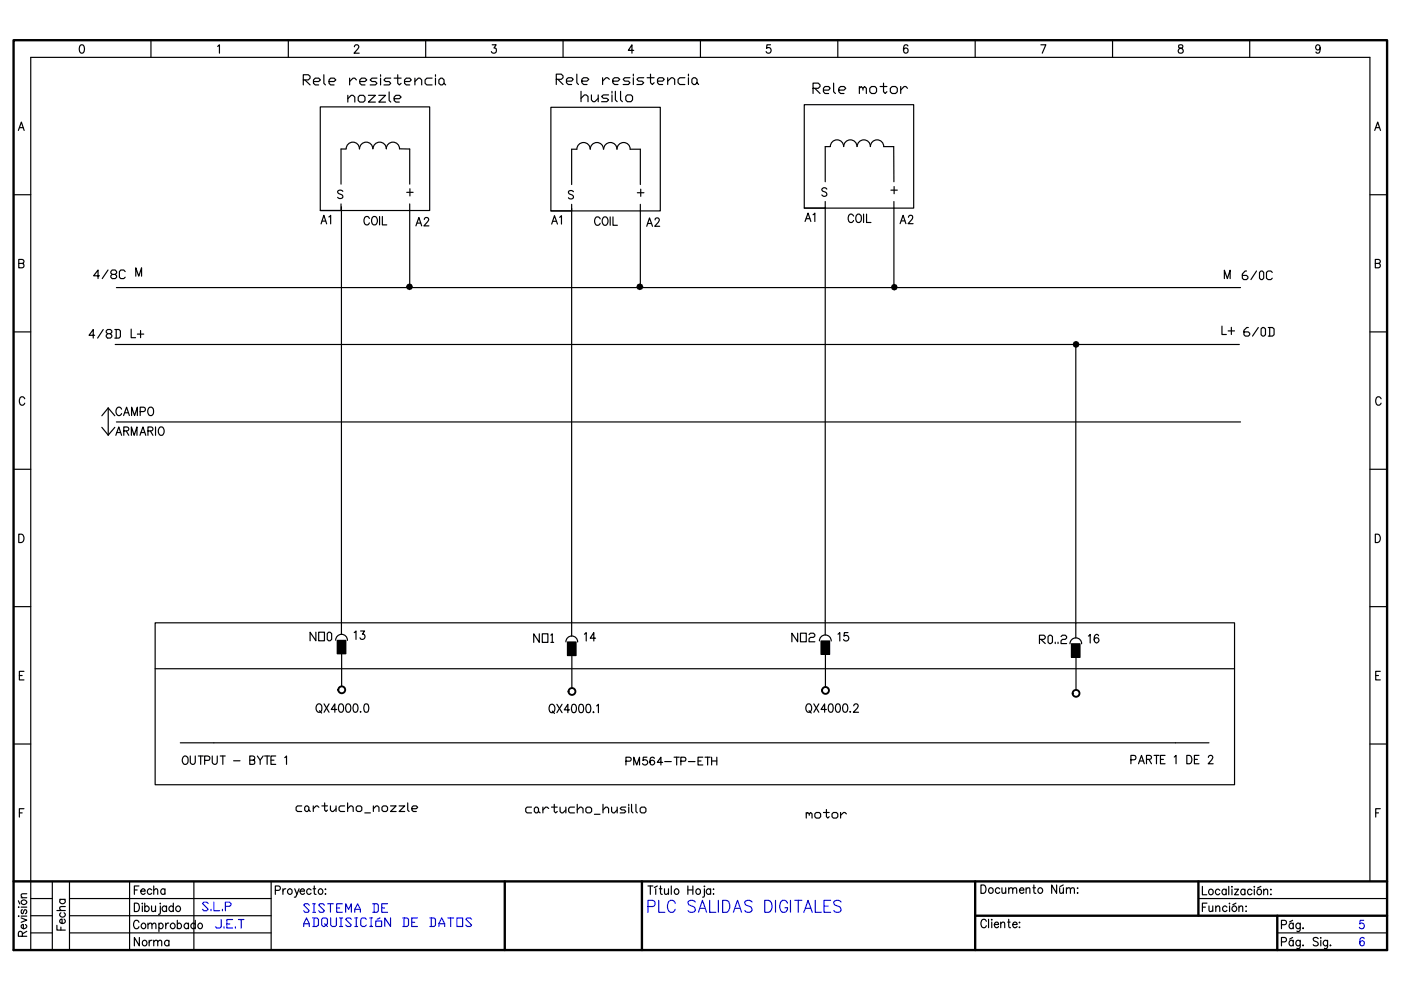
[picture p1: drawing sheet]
<svg xmlns="http://www.w3.org/2000/svg" width="297mm" height="210mm" viewBox="0 0 297 210" stroke-linecap="round" stroke-linejoin="round" font-family="sans-serif">
<!-- layer: Caddy_1 -->
<g fill="none" stroke="#00f" stroke-width=".25">
<path d="M137.4 192.2h.9a.66 .66 0 0 0 .6-.6 .66 .66 0 0 0-.6-.7h-.9v2.5M139.7 190.9v2.5h1.3M143.2 191.5a.85 .85 0 0 0-1-.6 .85 .85 0 0 0-.7 1l.2 1.2 .5 .3a.84 .84 0 0 0 1-.6M147.4 191.2a.84 .84 0 0 0-.8-.3 .84 .84 0 0 0-.7 .6l.2 .4 .9 .3a.63 .63 0 0 1 .4 .7 .63 .63 0 0 1-.5 .5l-.8-.1-.2-.2M148.1 193.4l.8-2.5 .9 2.5M148.4 192.6h1.1M150.5 190.9v2.5h1.3M152.3 190.9v2.5M153.2 190.9h.8a1.41 1.41 0 0 1 .8 1.3 1.41 1.41 0 0 1-.8 1.2h-.8zM155.5 193.4l.9-2.5 .8 2.5M155.8 192.6h1.1M159.4 191.2a.84 .84 0 0 0-.8-.3 .84 .84 0 0 0-.7 .6l.2 .4 .9 .3a.63 .63 0 0 1 .4 .7 .63 .63 0 0 1-.5 .5l-.8-.1-.2-.2"/>
<path d="M162.1 190.9a1.35 1.35 0 0 1 1.6 .8 1.35 1.35 0 0 1-.5 1.6l-1.1 .1zM164.4 190.9v2.5M167 191.5a.85 .85 0 0 0-1-.6 .85 .85 0 0 0-.7 1l.1 .9a.78 .78 0 0 0 1 .6 .78 .78 0 0 0 .6-.9h-.6M167.6 190.9v2.5M168.5 190.9h1.5M169.2 190.9v2.5M170.4 193.4l.9-2.5 .9 2.5M170.8 192.6h1.1M172.8 190.9v2.5h1.4M174.7 192.1h.9M176.1 190.9h-1.4v2.5h1.4M178.3 191.2a.84 .84 0 0 0-.8-.3 .84 .84 0 0 0-.7 .6l.2 .4 .9 .3a.63 .63 0 0 1 .4 .7 .63 .63 0 0 1-.5 .5l-.8-.1-.2-.2"/>
<path d="M289.1 195.1h-.7l-.1 .8a.58 .58 0 0 1 .8 0 .58 .58 0 0 1-.1 .9 .58 .58 0 0 1-.8-.2M289.2 199a.44 .44 0 0 0-.7-.1 1.04 1.04 0 0 0 .3 1.6 .52 .52 0 0 0 .5-.5 .52 .52 0 0 0-.5-.5 .52 .52 0 0 0-.5 .5"/>
</g>
<g fill="none" stroke="#000" stroke-width=".25">
<path d="M17.1 9.6l.3-.1a1.07 1.07 0 0 1 0 1.8h-.1a1.17 1.17 0 0 1-.2-1.7zM32 8.5v3.7M46.1 9.8l.4-.3v1.8M61.1 8.5v3.7M75.1 9.9l.3-.4 .6 .2a.55 .55 0 0 1-.2 .7l-.7 .9h1.1M90.3 8.5v3.7M104.4 9.5h.8l-.5 .7a.56 .56 0 0 1 .5 .9 .56 .56 0 0 1-1-.2M119.4 8.5v3.7M134.4 10.7h-1.2l.8-1.2v1.8M148.5 8.5v3.7M163.4 9.5h-.8l-.1 .8a.57 .57 0 0 1 .9 0 .57 .57 0 0 1-.1 .8 .57 .57 0 0 1-.9-.2M177.6 8.5v3.7"/>
<path d="M192.5 9.8a.47 .47 0 0 0-.7-.2l-.2 .2a1.07 1.07 0 0 0 .4 1.5 .52 .52 0 0 0 .6-.5 .52 .52 0 0 0-.5-.6 .52 .52 0 0 0-.5 .5M206.8 8.5v3.7M220.7 9.5h1l-.7 1.8M235.9 8.5v3.7M249.9 9.6v.5l.2 .1a.57 .57 0 0 1 .8 .5 .57 .57 0 0 1-.7 .6 .52 .52 0 0 1-.4-.6 .52 .52 0 0 1 .4-.4l.5-.2 .1-.3a.57 .57 0 0 0-.9-.2zM265 8.5v3.7M279.9 10.1a.49 .49 0 0 1-.7 .4 .49 .49 0 0 1-.2-.8 .49 .49 0 0 1 .8 .1l.1 .3a.86 .86 0 0 1-.6 1.2l-.3-.3M3.9 27.7l.6-1.8 .6 1.8M4.1 27.1h.8M189.6 39.6v1.5M291.5 27.7l.6-1.8 .6 1.8M291.7 27.1h.8"/>
<path d="M2.9 41.3h3.6M4 55h.7l.3 .2 .1 .3-.4 .4a.47 .47 0 0 1 .4 .4 .47 .47 0 0 1-.4 .5h-.7zM4 55.9h.7M28.8 58.6v-1.8l.6 1.8 .6-1.8v1.8M68.1 47.5l.6-1.9 .6 1.9M68.3 46.9h.7M69.7 46l.4-.4v1.9M72.7 40.6a.6 .6 0 0 0-.6-.3 .6 .6 0 0 0-.5 .4l.3 .4 .6 .2 .2 .5a.7 .7 0 0 1-1.1 0M78.3 46.3a.59 .59 0 0 0-.7-.4 .59 .59 0 0 0-.4 .7v.4a.59 .59 0 0 0 .4 .7 .59 .59 0 0 0 .7-.4M78.9 46.2l.2-.2a.83 .83 0 0 1 .9 .4 .83 .83 0 0 1-.2 1l-.3 .3a.95 .95 0 0 1-.6-1.5zM80.5 45.9v1.8M81.1 45.9v1.8h.9"/>
<path d="M86.2 40.8h1.4M86.9 40v1.5M88.2 47.9l.6-1.8 .6 1.8M88.4 47.3h.8M90 46.5l.3-.4 .5 .2a.55 .55 0 0 1-.2 .7l-.7 .9h1M117 47.5l.6-1.8 .6 1.8M117.2 46.9h.7M118.7 46.1l.3-.4v1.8M121.6 40.7a.58 .58 0 0 0-.6-.3 .58 .58 0 0 0-.5 .4l.1 .3 .9 .4 .1 .4a.65 .65 0 0 1-1.1 0M127.3 46.4a.61 .61 0 0 0-.8-.4 .61 .61 0 0 0-.4 .7v.4a.61 .61 0 0 0 .4 .7 .61 .61 0 0 0 .8-.5M128 46.1a.83 .83 0 0 1 .9 .4 .83 .83 0 0 1-.2 1l-.1 .2a.83 .83 0 0 1-.9-.4 .83 .83 0 0 1 .1-1.1zM129.4 46v1.8"/>
<path d="M130 46v1.8h.9M135.1 40.9h1.4M135.8 40.1v1.5M137.1 48l.6-1.8 .6 1.8M137.3 47.4h.8M138.9 46.6l.1-.3a.51 .51 0 0 1 .7 .1 .51 .51 0 0 1-.1 .7l-.8 .9h1.1M170.7 47l.6-1.8 .6 1.8M170.9 46.4h.8M172.4 45.5l.4-.3v1.8M175.3 40.1a.56 .56 0 0 0-.6-.3 .56 .56 0 0 0-.5 .5l.2 .2 .8 .4 .1 .4a.6 .6 0 0 1-1.1 0M181 45.8a.59 .59 0 0 0-.7-.4 .59 .59 0 0 0-.5 .7v.4a.59 .59 0 0 0 .5 .7 .59 .59 0 0 0 .7-.4M181.6 45.6a.68 .68 0 0 1 .9 0 .68 .68 0 0 1 .1 .9 .6 .6 0 0 1-.6 .7 .6 .6 0 0 1-.6-.7z"/>
<path d="M183.1 45.4v1.8M183.7 45.4v1.8h1M188.9 40.3h1.3M190.8 47.4l.7-1.8 .6 1.8M191.1 46.8h.8M192.6 46.1l.3-.5 .5 .1 .1 .3-.2 .6-.8 .8h1.1M259.6 59.1v-1.8l.6 1.8 .6-1.8v1.8M290.4 41.3h3.7M291.6 55h.7l.3 .2 .1 .3-.4 .4a.47 .47 0 0 1 .4 .4 .47 .47 0 0 1-.4 .5h-.7zM291.6 55.9h.7M2.9 70.4h3.6M27.8 69.8v1.8h.9"/>
<path d="M29.1 70.8h1.4M29.8 70.1v1.5M259.1 69.1v1.8h.9M260.4 70.2h1.3M261.1 69.4v1.5M290.4 70.4h3.7M2.9 99.5h3.6M5.2 84.6a.57 .57 0 0 0-.8-.4 1.14 1.14 0 0 0 .1 1.7 .61 .61 0 0 0 .7-.4M24.6 92.3l.6-1.8 .6 1.8M24.8 91.7h.7M25.8 86.8a.57 .57 0 0 0-.9-.4 .94 .94 0 0 0-.3 1 .94 .94 0 0 0 .8 .7l.4-.4M26.2 88.1l.6-1.8 .6 1.8"/>
<path d="M26.2 91.4l.9-.1 .2-.3-.1-.3-.3-.2h-.7v1.8M26.5 87.5h.7M26.8 91.4l.5 .9M27.9 92.3v-1.8l.5 1.8 .6-1.8v1.8M27.9 88.1v-1.8l.6 1.8 .6-1.8v1.8M29.7 92.3l.6-1.8 .6 1.8M29.7 87.3h.7a.47 .47 0 0 0 .4-.5 .47 .47 0 0 0-.4-.5h-.7v1.8M29.9 91.7h.7M31.4 91.4l.9-.1 .1-.3-.1-.3-.3-.2h-.6v1.8M31.6 86.4l.2-.1a.93 .93 0 0 1 .8 .7 .93 .93 0 0 1-.3 1 .83 .83 0 0 1-1-.4 .83 .83 0 0 1 .2-1zM31.9 91.4l.5 .9M33 90.5v1.8"/>
<path d="M33.9 90.6a.83 .83 0 0 1 .9 .4 .83 .83 0 0 1-.2 1l-.1 .2a.83 .83 0 0 1-1-.4 .83 .83 0 0 1 .2-1zM290.4 99.5h3.7M292.8 84.6a.57 .57 0 0 0-.8-.4 1.14 1.14 0 0 0 .1 1.7 .61 .61 0 0 0 .7-.4M4 113.3a.91 .91 0 0 1 1.1 .8 .91 .91 0 0 1-1.1 .9zM291.6 113.3a.91 .91 0 0 1 1.1 .8 .91 .91 0 0 1-1.1 .9zM2.9 128.6h3.6M75.1 134.1l.4-.3v1.8M76.5 133.8h.8l-.5 .7a.55 .55 0 0 1 .5 .8 .55 .55 0 0 1-1-.1M123.9 134.5l.4-.4v1.8M126.3 135.3h-1.2l.8-1.2v1.8M177.7 134.5l.4-.4v1.8M179.8 134.1h-.8l-.1 .8a.59 .59 0 0 1 .9 0 .59 .59 0 0 1-.1 .9 .59 .59 0 0 1-.8-.2"/>
<path d="M230.8 134.8l.3-.3v1.8M232.9 134.8l-.3-.3a.99 .99 0 0 0-.6 .9 .99 .99 0 0 0 .5 .9 .54 .54 0 0 0 .6-.5 .54 .54 0 0 0-.5-.5 .54 .54 0 0 0-.6 .4M290.4 128.6h3.7M2.9 157.7h3.6M4.1 143.2h.6M5.1 142.3h-1v1.9h1M67.4 149.3l.1-.1a.93 .93 0 0 1 .8 .7 .93 .93 0 0 1-.4 1 .83 .83 0 0 1-.9-.4 .83 .83 0 0 1 .2-1zM67.7 150.7l.5 .5M68.7 149.2l1.1 1.8M69.8 149.2l-1.1 1.8M71.4 150.4h-1.2l.8-1.2v1.8M72 149.3l.4-.1a1.07 1.07 0 0 1 0 1.8h-.2a1.17 1.17 0 0 1-.2-1.7z"/>
<path d="M73.5 149.3l.4-.1a1.07 1.07 0 0 1 0 1.8h-.2a1.17 1.17 0 0 1-.2-1.7zM75.1 149.3l.3-.1a1.07 1.07 0 0 1 0 1.8h-.1a1.28 1.28 0 0 1-.2-1.7zM76.4 150.9h.1zM77.3 149.3a.5 .5 0 0 1 .8 .3l.1 .4a.77 .77 0 0 1-.6 1 1.28 1.28 0 0 1-.3-1.7zM116.5 149.6l.2-.2a.83 .83 0 0 1 1 .4 .83 .83 0 0 1-.2 1l-.3 .3a.95 .95 0 0 1-.7-1.5zM117.1 150.8l.5 .5M118.1 149.3l1.1 1.8M119.2 149.3l-1.1 1.8M120.8 150.5h-1.2l.8-1.2v1.8M121.4 149.4l.4-.1a1.07 1.07 0 0 1 0 1.8h-.2a1.28 1.28 0 0 1-.2-1.7zM122.9 149.4a.5 .5 0 0 1 .8 .3v.4a.77 .77 0 0 1-.6 1 1.28 1.28 0 0 1-.2-1.7zM124.4 149.4a.48 .48 0 0 1 .8 .3l.1 .4a.78 .78 0 0 1-.6 1 1 1 0 0 1-.4-1.4z"/>
<path d="M125.8 150.9v.2zM126.5 149.7l.4-.4v1.8M171.2 149.3a.83 .83 0 0 1 .9 .4 .83 .83 0 0 1-.2 1.1l-.1 .1a.83 .83 0 0 1-1-.4 .83 .83 0 0 1 .2-1zM171.5 150.7l.5 .5M172.6 149.2l1 1.8M173.6 149.2l-1 1.8M175.2 150.4h-1.1l.7-1.2v1.8M175.9 149.3l.3-.1a1.13 1.13 0 0 1 0 1.8h-.1a1.17 1.17 0 0 1-.2-1.7zM177.4 149.3l.4-.1a1.13 1.13 0 0 1 0 1.8h-.2a1.17 1.17 0 0 1-.2-1.7zM178.9 149.3l.4-.1a1.07 1.07 0 0 1 0 1.8h-.2a1.17 1.17 0 0 1-.2-1.7zM180.2 150.9h.1zM181 149.7l.2-.4a.51 .51 0 0 1 .7 .2 .51 .51 0 0 1-.2 .7l-.8 .8h1.1"/>
<path d="M290.4 157.7h3.7M291.7 143.2h.6M292.7 142.3h-1v1.9h1M4.1 172.4h.6M5.1 171.5h-1v1.7M38.9 160.4a.7 .7 0 0 1 .9 .2 .7 .7 0 0 1 .1 .8 .62 .62 0 0 1-.6 .7 .62 .62 0 0 1-.6-.7v-.7zM40.3 160.3l.1 1.5a.52 .52 0 0 0 .6 .3 .52 .52 0 0 0 .4-.5v-1.3M42 160.3h1.1M42.5 160.3v1.8M43.4 161.2h.7a.45 .45 0 0 0 .4-.3 .45 .45 0 0 0-.2-.5l-.9-.1v1.8M45 160.3l.1 1.5a.52 .52 0 0 0 .5 .3 .52 .52 0 0 0 .5-.5v-1.3M46.7 160.3h1.1"/>
<path d="M47.2 160.3v1.8M49.5 161.3h1.4M53 160.3h.6l.3 .2v.5l-.3 .2h.3l.1 .3-.1 .5-.9 .1zM53 161.2h.6M54.6 160.3l.6 .9v.9M55.8 160.3l-.6 .9M56.1 160.3h1M56.6 160.3v1.8M57.4 161.2h.7M58.5 160.3h-1.1v1.8h1.1M60.4 160.6l.3-.3v1.8M239.8 161.1h.7a.47 .47 0 0 0 .4-.5 .47 .47 0 0 0-.4-.4h-.7v1.7"/>
<path d="M241.4 161.9l.6-1.7 .6 1.7M241.6 161.3h.8M243.1 161l.9-.1 .1-.2v-.4l-.3-.1h-.7v1.7M243.6 161l.5 .9M244.7 160.2h1M245.2 160.2v1.7M246 161h.7M247 160.2h-1v1.7h1M249 160.5l.3-.3v1.7M251.6 160.2a.91 .91 0 0 1 1.1 .9 .91 .91 0 0 1-1.1 .8zM253.2 161h.7M254.2 160.2h-1v1.7h1"/>
<path d="M256.2 160.6l.2-.4a.51 .51 0 0 1 .7 .2 .51 .51 0 0 1-.2 .7l-.7 .8h1M291.7 172.4h.6M292.7 171.5h-1v1.7M2.9 186.9h3.6M3.9 194.2h.1zM3.9 192.3h.1zM3.9 191l.3 .7M4.5 194.6l1.2 .5-1.2 .5M4.5 192.3h1.2M4.5 194.2h1.2M4.5 190.3h1.2M4.6 191a.59 .59 0 0 1 .9-.2 .59 .59 0 0 1 0 1 .59 .59 0 0 1-.9-.2z"/>
<path d="M4.7 198.5v-.9l-.3-.1h-.4l-.1 1h1.8M4.7 192.9a.47 .47 0 0 0-.2 .4 .47 .47 0 0 0 .2 .4l.2-.1 .3-.7h.3a.49 .49 0 0 1-.1 .8M5.4 196a.54 .54 0 0 1 0 .9 .54 .54 0 0 1-.8-.2v-.6l.4-.1v.9M5.7 189.5l-1.1 .1-.1 .4 .3 .3M5.7 197.5l-1 .5M6.5 197.8h4.6M6.5 190.5h4.6M6.5 194.2h4.6M11.1 186.9v14.5M12.1 196.2v1h1.7M12.1 193.1h1.7M12.7 190.7h1.1"/>
<path d="M12.9 193.5a.53 .53 0 0 0 0 .8 .53 .53 0 0 0 .7 0 .53 .53 0 0 0 0-.8M12.9 190.7a.53 .53 0 0 0 0 .8 .53 .53 0 0 0 .7 0 .53 .53 0 0 0 0-.8M12.9 196.6v.6M13.6 194.9a.53 .53 0 0 1 .1 .7 .53 .53 0 0 1-.8 .1 .53 .53 0 0 1-.1-.7l.4-.1v.9M13.8 192.2l-1.1 .1v.4l.3 .4M14.7 197.8h42.8M14.7 190.5h42.8M14.7 186.9v14.5M14.7 194.2h42.8M27.5 186.9v14.5M28.5 191.5a.9 .9 0 0 1 1.1 .9 .9 .9 0 0 1-1.1 .9zM28.5 188.7h.6"/>
<path d="M29.5 195.6a.59 .59 0 0 0-.8-.5 .59 .59 0 0 0-.4 .7v.4a.59 .59 0 0 0 .5 .7 .59 .59 0 0 0 .7-.4M29.5 187.8h-1v1.8M29.5 198.8v1.7l-1-1.7v1.7M29.8 188.9h1a.47 .47 0 0 0-.5-.5 .47 .47 0 0 0-.5 .5l.1 .5a.47 .47 0 0 0 .5 .2 .47 .47 0 0 0 .4-.2M30 196a.51 .51 0 0 1 .8-.1 .51 .51 0 0 1 0 .8 .51 .51 0 0 1-.8 0zM30.1 191.6h.1zM30.2 192.1v1.2M30.2 199.6a.53 .53 0 0 1 .8 0 .53 .53 0 0 1 0 .7 .53 .53 0 0 1-.8 0zM30.7 192.3a.53 .53 0 0 1 .8 0 .53 .53 0 0 1 0 .8 .53 .53 0 0 1-.8-.1M30.7 191.5v1.8M31.4 196.1l.3-.4 .5 .1v1.1M31.4 195.7v1.2"/>
<path d="M31.6 199.4v1.1M32.1 192.1v.9a.38 .38 0 0 0 .7 .2l.2-.2M32.2 188.7a.53 .53 0 0 0-.8-.1 .53 .53 0 0 0 0 .8 .53 .53 0 0 0 .8 0M32.2 199.4a.5 .5 0 0 0-.6 .5M32.2 196.1l.4-.4h.3l.2 .4v.8M32.6 199.7l.4-.3h.4v1.1M32.6 188.8l.4-.4h.2l.2 .4v.8M32.6 187.8v1.8M32.6 199.4v1.1M33 192.1v1.2M33.4 199.7l.4-.3h.4l.1 1.1M33.7 196a.56 .56 0 0 1 .9 .2 .56 .56 0 0 1-.6 .7l-.3-.2"/>
<path d="M33.7 195.7v1.8M33.9 191.6h.1zM34 192.1v1.5l-.1 .2-.3 .1M35 188.7a.56 .56 0 0 0-1 .2 .56 .56 0 0 0 .7 .7l.3-.2M35 188.4v1.2M35.1 195.7v1.2M35.3 192.3a.53 .53 0 0 0-.8 0 .53 .53 0 0 0 0 .8 .53 .53 0 0 0 .8-.1M35.3 192.1v1.2M35.8 195.7a.58 .58 0 0 0-.7 .5M35.8 199.6a.53 .53 0 0 0-.8 0 .53 .53 0 0 0 0 .7 .53 .53 0 0 0 .8 0M35.8 199.4v1.1M36.7 192.3a.53 .53 0 0 0-.7 0 .53 .53 0 0 0 0 .8 .53 .53 0 0 0 .7-.1"/>
<path d="M36.7 191.5v1.8M37.6 196a.56 .56 0 0 1 .9 .2 .56 .56 0 0 1-.6 .7l-.3-.2M37.6 195.1v1.8M40 196a.53 .53 0 0 0-.8-.1 .53 .53 0 0 0 0 .8 .53 .53 0 0 0 .8 0M40 195.7v1.2M41.1 186.9v14.5M41.4 196a.53 .53 0 0 0-.8-.1 .53 .53 0 0 0 0 .8 .53 .53 0 0 0 .8 0M41.4 195.1v1.8M42 196a.51 .51 0 0 1 .8-.1 .51 .51 0 0 1 0 .8 .51 .51 0 0 1-.8 0zM57.5 186.9v14.5M58.4 188.8h.7a.47 .47 0 0 0 .4-.5 .47 .47 0 0 0-.4-.5h-.7v1.8M60 188.4v1.2"/>
<path d="M60.6 188.4l-.4 .2-.2 .3M61 188.7a.51 .51 0 0 1 .8 0 .51 .51 0 0 1 0 .7 .51 .51 0 0 1-.8 0zM62.5 188.4l.4 1.2M63.4 188.4l-.7 1.7-.3 .1M63.6 188.9h1a.47 .47 0 0 0-.5-.5 .47 .47 0 0 0-.5 .5l.1 .5a.47 .47 0 0 0 .4 .2 .47 .47 0 0 0 .5-.2M66 188.7a.53 .53 0 0 0-.8-.1 .53 .53 0 0 0 0 .8 .53 .53 0 0 0 .8 0M66.4 188.4h.5M66.6 187.8l.1 1.7 .3 .1M67.6 188.7a.51 .51 0 0 1 .7 0 .51 .51 0 0 1 0 .7 .51 .51 0 0 1-.7 0zM68.9 189.5h.2zM69 188.4v.2zM137.4 187.8h1"/>
<path d="M137.9 187.8v1.8M139 188.4v1.2M139.4 187.8l-.7 .4M139.8 188.4h.5M140 187.8v1.5l.1 .2 .3 .1M140.9 188.4l.1 1.1 .3 .1 .4-.3M141.7 188.4v1.2M142.3 187.8v1.8M143 188.7a.51 .51 0 0 1 .8 0 .51 .51 0 0 1 0 .7 .51 .51 0 0 1-.8 0zM145.8 188.7h1.1M145.8 187.8v1.8M146.9 187.8v1.8"/>
<path d="M147.6 188.7a.51 .51 0 0 1 .8 0 .51 .51 0 0 1 0 .7 .51 .51 0 0 1-.8 0zM149.3 187.9h.1zM149.4 188.4v1.5l-.1 .2-.3 .1M150.7 188.7a.53 .53 0 0 0-.8-.1 .53 .53 0 0 0 0 .8 .53 .53 0 0 0 .8 0M150.7 188.4v1.2M151.2 189.5h.1zM151.3 188.4v.2zM208 187.6a.91 .91 0 0 1 1.1 .9 .91 .91 0 0 1-1.1 .9zM209.1 195.3a.59 .59 0 0 0-.7-.4 .59 .59 0 0 0-.4 .7v.4a.59 .59 0 0 0 .4 .7 .59 .59 0 0 0 .7-.4M209.6 194.9v1.8M209.8 188.3a.55 .55 0 0 1 .8 .5 .55 .55 0 0 1-.8 .5l-.2-.4zM210.2 195h.2z"/>
<path d="M210.3 195.5v1.2M210.8 196h.9l-.1-.3a.51 .51 0 0 0-.7 .1 .51 .51 0 0 0 .1 .7 .51 .51 0 0 0 .7-.1M212 188.5a.53 .53 0 0 0-.8-.1 .53 .53 0 0 0 0 .8 .53 .53 0 0 0 .8 0M212.2 195.8l.4-.3 .3 .1 .1 1.1M212.2 195.5v1.2M212.4 188.2l.1 1.1 .4 .1 .3-.3M213.2 188.2v1.2M213.7 195.5h.5M213.9 188.6l.3-.4 .4 .1 .1 1.1M213.9 194.9v1.5l.1 .2 .2 .1M213.9 188.2v1.2M214.7 188.6l.4-.4 .4 .1 .1 1.1"/>
<path d="M214.7 196h.9a.47 .47 0 0 0-.4-.5 .47 .47 0 0 0-.5 .5v.2a.49 .49 0 0 0 .4 .5 .49 .49 0 0 0 .5-.3M216.1 196.6h.1zM216.1 195.6h.1zM216.2 188.7h.9a.47 .47 0 0 0-.5-.5 .47 .47 0 0 0-.4 .5v.2a.49 .49 0 0 0 .3 .5 .49 .49 0 0 0 .6-.2M217.6 188.6l.3-.4 .4 .1 .1 1.1M217.6 188.2v1.2M219 188.2h.5M219.2 187.6v1.5l.1 .2 .3 .1M220.1 188.5a.53 .53 0 0 1 .8-.1 .53 .53 0 0 1 0 .8 .53 .53 0 0 1-.8 0zM224 187.6v1.8l-1-1.8v1.8M224.7 188.2v1.1l.4 .1 .4-.3M225.4 187.6l-.7 .4"/>
<path d="M225.5 188.2v1.2M226.1 188.6l.4-.4 .4 .1v1.1M226.1 188.2v1.2M226.9 188.6l.4-.4 .4 .1 .1 1.1M228.4 189.3h.2zM228.4 188.3h.2zM254.1 190.5h40M254.9 187.9v1.8h1M254.9 192.3h.7M255.9 191.5h-1v1.8M256.3 192.1l.1 1.1 .4 .1 .3-.3M256.5 188.6a.55 .55 0 0 1 .7 .5 .55 .55 0 0 1-.7 .5l-.3-.4z"/>
<path d="M257.1 192.1v1.2M257.8 192.4l.3-.3 .4 .1 .1 1.1M257.8 192.1v1.2M258.6 188.8a.53 .53 0 0 0-.8-.1 .53 .53 0 0 0 0 .8 .53 .53 0 0 0 .8 0M260 188.8a.56 .56 0 0 0-1 .2 .56 .56 0 0 0 .7 .7l.3-.2M260 188.5v1.2M260.1 192.3a.53 .53 0 0 0-.7 0 .53 .53 0 0 0 0 .8 .53 .53 0 0 0 .7-.1M260.5 187.9v1.8M260.6 191.6h.1zM260.7 192.1v1.2M261.1 188h.2zM261.2 188.5v1.2"/>
<path d="M261.7 188.5h.9l-.9 1.2h.9M262 191.5l-.6 .3M262.7 192.4l.4-.3 .3 .1 .1 1.1M262.7 192.1v1.2M263.9 188.8a.56 .56 0 0 0-.9 .2 .56 .56 0 0 0 .7 .7l.2-.2M263.9 188.5v1.2M264.1 193.2h.1zM264.2 192.1v.1zM265.4 188.8a.53 .53 0 0 0-.7-.1 .53 .53 0 0 0 0 .8 .53 .53 0 0 0 .7 0M265.9 188h.1zM265.9 188.5v1.2M266.7 188.6a.55 .55 0 0 1 .8 .5 .55 .55 0 0 1-.8 .5l-.2-.4z"/>
<path d="M267.3 187.9l-.7 .4M267.9 188.9l.4-.4 .4 .1 .1 1.1M267.9 188.5v1.2M269.4 189.6h.1zM269.4 188.6h.1zM270.8 197.8h23.3M271.7 196.1h.7a.47 .47 0 0 0 .4-.5 .47 .47 0 0 0-.4-.5h-.7v1.8M271.7 199.7h.7a.47 .47 0 0 0 .4-.5 .47 .47 0 0 0-.4-.4h-.7v1.7M274.1 195.1l-.7 .4M274.1 198.8l-.7 .3M274.2 196a.56 .56 0 0 0-.9 .2 .56 .56 0 0 0 .6 .7l.3-.2M274.2 199.6a.56 .56 0 0 0-.9 .2 .56 .56 0 0 0 .6 .7l.3-.2"/>
<path d="M274.2 195.7v1.2M274.2 199.4v1.1M275.7 196a.53 .53 0 0 0-.8-.1 .53 .53 0 0 0 0 .8 .53 .53 0 0 0 .8 0M275.7 195.7l-.1 1.6-.2 .2-.4-.1M275.7 199.6a.53 .53 0 0 0-.8 0 .53 .53 0 0 0 0 .7 .53 .53 0 0 0 .8 0M275.7 199.4l-.1 1.6-.2 .1h-.4M276.2 196.8h.2zM279.5 199a.58 .58 0 0 0-.6-.3 .58 .58 0 0 0-.5 .5l.2 .2 .7 .4a.42 .42 0 0 1 .2 .4 .42 .42 0 0 1-.4 .3h-.5l-.2-.2M280 198.9h.1zM280 199.4v1.1M281.5 199.6a.53 .53 0 0 0-.8 0 .53 .53 0 0 0 0 .7 .53 .53 0 0 0 .8 0M281.5 199.4l-.1 1.6-.2 .1h-.4"/>
<path d="M290.4 186.9v-174.7h-283.9v189.2M276.3 200.4v.1zM282.1 200.4v.1z"/>
<circle cx="36.6" cy="196.4" r=".56"/>
<circle cx="37.7" cy="192.7" r=".55"/>
<circle cx="261.7" cy="192.7" r=".56"/>
</g>
<path d="M2.9 8.5h291.2v192.9h-291.2zM2.9 186.9h291.2M107 186.9v14.5M136.1 186.9v14.5M206.8 186.9v14.5M206.8 194.2h87.3M254.1 186.9v7.3M270.8 194.2v7.2" fill="none" stroke="#000" stroke-width=".5"/>
<!-- layer: 0 -->
<g fill="none" stroke="#00f" stroke-width=".25">
<path d="M44.2 191.6l-.4-.3h-.6l-.3 .3 1.3 1.2-.4 .3h-.6l-.3-.3M44.7 192.8v.3M45.3 191.3v1.8h1.3M46.9 195v1.5l-.3 .3h-.6l-.3-.3M47.2 192.8v.3M47.5 196.5v.3M47.8 192.2h.9l.3-.3v-.3l-.3-.3h-.9v1.8M48.1 195.9h.6M49.3 195h-1.2v1.8h1.2M49.9 196.5v.3M50.5 195h1.2M51.1 195v1.8"/>
<path d="M64.4 196.4v-.6l.6-1.2 .6 1.2v.6M64.4 195.8h1.2M65.6 191.9l-.3-.3h-.6l-.3 .3 1.2 1.2-.3 .3h-.6l-.3-.3M66.3 194.6h.9l.3 .3v1.2l-.3 .3h-.9M66.3 193.4h.6M66.3 191.6h.6M66.6 191.6v1.8M66.6 194.6v1.8M68.2 194.9l.3-.3h.6l.3 .3v.9l-.6 .6h-.3l-.3-.3zM68.8 191.9l-.3-.3h-.6l-.3 .3 1.2 1.2-.3 .3h-.6l-.3-.3M68.8 195.8l.6 .6M69.5 191.6h1.2"/>
<path d="M70.1 191.6v1.8M70.1 194.6v1.5l.3 .3h.6l.3-.3v-1.5M71.4 192.5h.6M72 196.4h.6M72 194.6h.6M72.3 194.6v1.8M72.6 191.6h-1.2v1.8h1.2M73.3 193.4v-1.8l.6 1.2 .6-1.2v1.8M74.5 194.9l-.3-.3h-.6l-.3 .3 1.2 1.2-.3 .3h-.6l-.3-.3M75.2 193.4v-.6l.6-1.2 .6 1.2v.6M75.2 192.8h1.2M75.2 196.4h.6"/>
<path d="M75.2 194.6h.6M75.5 194.6v1.8M77.7 194.9l-.3-.3h-.6l-.3 .3v1.2l.3 .3h.6l.3-.3M78.4 196.4h.6M78.4 194.6h.6M78.7 194.6v1.8M79 191.6h.9l.3 .3v1.2l-.3 .3h-.9M79.3 191.6v1.8M79.7 195.3h1.2v1.1h-1.2zM80.6 194.6l-.6 .3M80.9 192.5h.6M82.2 191.6h-1.3v1.8h1.3"/>
<path d="M82.8 194.6v1.8l-1.2-1.8v1.8M85.4 194.6h.9l.3 .3v1.2l-.3 .3h-.9M85.7 194.6v1.8M87.3 195.6h.6M88.5 194.6h-1.2v1.8h1.2M91.1 194.6h.9l.3 .3v1.2l-.3 .3h-.9M91.4 194.6v1.8M93 196.4v-.6l.6-1.2 .7 1.2v.6M93 195.8h1.3M95 194.6h1.2M95.5 194.6v1.8M96.9 194.6h1.2v1.8h-1.2z"/>
<path d="M100 194.9l-.3-.3h-.6l-.3 .3 1.2 1.2-.3 .3h-.6l-.3-.3"/>
</g>
<!-- layer: Caddy_1 -->
<g fill="none" stroke="#000" stroke-width=".4">
<path d="M71.7 146.3a.73 .73 0 0 1 1.1-.7 .73 .73 0 0 1 .2 1.2 .73 .73 0 0 1-1.2-.3l-.1-.2M227.4 147a.73 .73 0 0 1 1-.7 .73 .73 0 0 1 .3 1.2 .73 .73 0 0 1-1.2-.2l-.1-.3"/>
<circle cx="121.3" cy="146.6" r=".74"/>
<circle cx="175" cy="146.4" r=".73"/>
</g>
<!-- layer: 0 -->
<g fill="none" stroke="#000" stroke-width=".25">
<path d="M64.3 16.9h1.1l.3-.3v-.4l-.3-.4h-1.1v2.2M64.6 16.9l1.1 1.1M66.5 17.3h1.1l.3-.4-.3-.3h-.8l-.3 .3v.8l.3 .3h.8M68.7 15.8v1.9l.3 .3M69.8 17.3h1l.4-.4-.4-.3h-.7l-.3 .3v.8l.3 .3h.7M74.1 16.6v1.4M75.6 16.9l-.4-.3h-.4l-.7 .7M76.3 17.3h1.1l.4-.4-.4-.3h-.7l-.4 .3v.8l.4 .3h.7M79.9 16.6h-1l-.4 .3 .4 .4h.7l.3 .4-.3 .3h-1.1M80.7 15.8v.4M80.7 16.6v1.4M82.5 19.5v1.8l.3 .3"/>
<path d="M82.8 16.6h-1.1l-.3 .3 .3 .4h.8l.3 .4-.3 .3h-1.1M83.6 16.6h1.4M84.3 15.8v1.9l.4 .3 .3-.3M85.8 17.3h1.1l.3-.4-.3-.3h-.8l-.3 .3v.8l.3 .3h.8M88 17.3l.7-.7h.3l.4 .3v1.1M88 16.6v1.4M91.6 16.6h-1.1l-.4 .3v.8l.4 .3h1.1M92.3 15.8v.4M92.3 16.6v1.4M94.1 17.7l-.3 .3h-.4l-.4-.3v-.8l.4-.3h.4l.3 .3v.8l.4 .3M117.9 16.8h1.1l.4-.3v-.4l-.4-.4h-1.1v2.2M118.3 16.8l1.1 1.1"/>
<path d="M120.1 17.2h1.1l.3-.4-.3-.3h-.7l-.4 .3v.7l.4 .4h.7M122.3 15.7v1.8l.3 .4M123.2 19.4v2.2M123.4 17.2h1.1l.3-.4-.3-.3h-.8l-.3 .3v.7l.3 .4h.8M127.8 16.5v1.4M129.2 16.8l-.4-.3h-.3l-.7 .7M129.8 19.4v.3M129.9 17.2h1.1l.4-.4-.4-.3h-.7l-.4 .3v.7l.4 .4h.7M130.5 19.4v1.8l.4 .4M131.6 19.4v1.8l.4 .4M133.6 16.5h-1.1l-.4 .3 .4 .4h.7l.4 .3-.4 .4h-1.1M134.3 15.7v.4"/>
<path d="M134.3 16.5v1.4M136.5 16.5h-1.1l-.4 .3 .4 .4h.7l.4 .3-.4 .4h-1.1M137.2 16.5h1.5M137.9 15.7v1.8l.4 .4 .4-.4M139.4 17.2h1.1l.3-.4-.3-.3h-.8l-.3 .3v.7l.3 .4h.8M141.6 17.2l.7-.7h.4l.3 .3v1.1M141.6 16.5v1.4M145.2 16.5h-1.1l-.3 .3v.7l.3 .4h1.1M146 15.7v.4M146 16.5v1.4M147.8 17.5l-.4 .4h-.4l-.3-.4v-.7l.3-.3h.4l.4 .3v.7l.3 .4M172.4 18.7h1.1l.4-.4v-.3l-.4-.4h-1.1v2.2"/>
<path d="M172.8 18.7l1.1 1.1M174.6 19.1h1.1l.3-.4-.3-.4h-.8l-.3 .4v.7l.3 .4h.8M176.7 17.6v1.8l.4 .4M177.8 19.1h1.1l.4-.4-.4-.4h-.7l-.4 .4v.7l.4 .4h.7M182.2 18.7l.4-.4 .4 .4v.4M182.2 18.3v1.5M183 18.7l.3-.4 .4 .4v1.1M184.4 18.7l.4-.4h.7l.3 .4v.7l-.3 .4h-.7l-.4-.4zM186.6 18.3h1.4M187.3 17.6v1.8l.4 .4 .3-.4M188.8 18.7l.3-.4h.8l.3 .4v.7l-.3 .4h-.8l-.3-.4zM191 18.3v1.5"/>
<path d="M192.4 18.7l-.3-.4h-.4l-.7 .8M67.9 22.7h23.2v21.9h-23.2zM73.4 31.6h-1.1v7.4M73.4 31.6a1.4 1.4 0 0 1 1.4-1.5 1.4 1.4 0 0 1 1.4 1.5M73.7 20.9l.8-.7h.3l.4 .4v1M73.7 20.2v1.4M76.2 31.5a1.4 1.4 0 0 1 1.4-1.4 1.4 1.4 0 0 1 1.4 1.5M76.3 20.2h.7l.4 .4v.7l-.4 .3h-.7l-.4-.3v-.7zM78.1 20.2h1.5l-1.5 1.4h1.5M79.1 31.5a1.4 1.4 0 0 1 1.4-1.4 1.4 1.4 0 0 1 1.4 1.4 1.41 1.41 0 0 1 1.4-1.4 1.41 1.41 0 0 1 1.4 1.5h2.2v7.4M80.3 20.2h1.4l-1.4 1.4h1.4M83.6 20.9h1.1l.3-.3-.3-.4h-.8l-.3 .4v.7l.3 .3h.8"/>
<path d="M116.8 22.7h23.2v22h-23.2zM123.2 20.8l.7-.7h.4l.4 .4v1.1M125.1 31.6a1.41 1.41 0 0 0-1.4-1.4 1.41 1.41 0 0 0-1.4 1.4h-1.1v7.5M125.1 31.6a1.4 1.4 0 0 1 1.4-1.4 1.4 1.4 0 0 1 1.4 1.4M125.4 20.1v1.1l.3 .4h.4l.7-.8M126.8 20.1v1.5M128 31.6a1.41 1.41 0 0 1 1.4-1.4 1.41 1.41 0 0 1 1.4 1.4M129 20.1h-1.1l-.3 .4 .3 .3h.8l.3 .4-.3 .4h-1.1M129.8 20.1v1.5M130.8 31.6a1.4 1.4 0 0 1 1.4-1.4 1.4 1.4 0 0 1 1.4 1.4h2.2v7.5M132.7 20.5l.3-.4h.8l.3 .4v.7l-.3 .4h-.8l-.3-.4zM170.5 22.2h23.2v21.9h-23.2z"/>
<path d="M178.9 31.1a1.4 1.4 0 0 0-1.4-1.4 1.4 1.4 0 0 0-1.5 1.4h-1v7.4M178.9 31a1.41 1.41 0 0 1 1.4-1.3 1.41 1.41 0 0 1 1.4 1.4M181.7 31a1.4 1.4 0 0 1 1.5-1.3 1.4 1.4 0 0 1 1.3 1.4M184.5 31a1.41 1.41 0 0 1 1.5-1.3 1.41 1.41 0 0 1 1.4 1.4h2.1v7.4M21.1 58.5h-1.2l.9-1.3v1.9M22.9 57.2l-1.2 1.9M23.8 58.2l-.3 .3v.3l.3 .3h.6l.3-.3v-.3l-.3-.3h-.6l-.3-.3v-.3l.3-.4h.6l.3 .4v.3l-.3 .3M26.5 57.6l-.3-.4h-.6l-.3 .4v1.2l.3 .3h.6l.3-.3M67.9 44.6h4.4zM72.3 43.2v1.4M72.4 43.8v90.7M86.9 43.2v17.7"/>
<path d="M116.8 44.7h4.4zM121.2 43.3v91.6M135.8 43.3v17.7M170.5 44.1h4.5zM175 42.7v91.9M189.5 42.7v18.2M264.3 57.5h-.3l-.6 .6v.9l.3 .3h.6l.3-.3v-.3l-.3-.3h-.9M266.4 57.5l-1.2 1.8M267 57.8l.3-.3h.3l.3 .3v1.2l-.3 .3h-.3l-.3-.3zM269.7 57.8l-.2-.3h-.6l-.4 .3v1.2l.4 .3h.6l.2-.3M20.1 71.1h-1.2l.9-1.2v1.8M21.9 69.9l-1.2 1.8"/>
<path d="M22.8 70.8l-.3 .3v.3l.3 .3h.6l.3-.3v-.3l-.3-.3h-.6l-.3-.3v-.3l.3-.3h.6l.3 .3v.3l-.3 .3M24.3 69.9h.9l.3 .3v1.2l-.3 .3h-.9M24.4 73h238.4M24.6 69.9v1.8M24.7 61h238.3M228.1 73v62.3M264.7 69.4h-.4l-.6 .6v1l.3 .3h.7l.3-.3v-.3l-.3-.3h-1M266.8 69.4l-1.2 1.9M267.4 69.7l.3-.3h.3l.3 .3v1.3l-.3 .3h-.3l-.3-.3zM268.9 69.4h.9l.3 .3v1.3l-.3 .3h-.9M269.2 69.4v1.9M21.6 90.6l1.3 1.7"/>
<path d="M22.9 86.5v5.8M22.9 86.5l-1.3 1.7M22.9 86.5l1.4 1.7M24.3 90.6l-1.4 1.7M24.7 89.5h238.3M32.9 132.1h228.8v34.3h-228.8zM67 134v1.9l-1.3-1.9v1.9M67.6 134h1.2v1.9h-1.2zM69.4 134.3l.3-.3h.3l.3 .3v1.3l-.3 .3h-.3l-.3-.3zM71.2 135.7a1.25 1.25 0 0 1 1.2-1.2 1.25 1.25 0 0 1 1.3 1.3M71.5 135.8h1.8v2.8h-1.8zM72.4 138.6v7"/>
<path d="M114.3 134.4v1.8l-1.1-1.8v1.8M115 134.4h1.2v1.8h-1.2zM116.8 134.7l.3-.3v1.8M116.8 136.2h.6M120 136.1a1.25 1.25 0 0 1 1.2-1.3 1.25 1.25 0 0 1 1.3 1.3M120.3 136.1h1.8v2.9h-1.8zM121.2 139v6.9M169.1 134.3v1.8l-1.2-1.8v1.8M169.7 134.3h1.2v1.8h-1.2zM171.5 134.5l.3-.2h.7l.3 .2v.3l-.3 .3h-.7l-.3 .3v.7h1.3M173.7 135.9a1.25 1.25 0 0 1 1.3-1.3 1.25 1.25 0 0 1 1.2 1.3M174.1 135.9h1.8v2.8h-1.8z"/>
<path d="M175 138.7v7M220.4 135.6h.9l.3-.3v-.3l-.3-.3h-.9v1.8M220.7 135.6l.9 .9M222.2 135l.3-.3h.3l.3 .3v1.2l-.3 .3h-.3l-.3-.3zM223.7 136.2v.3M224.3 136.2v.3M225 135l.3-.3h.5l.3 .3v.3l-.3 .3h-.5l-.3 .3v.6h1.1M226.9 136.5a1.23 1.23 0 0 1 1.2-1.3 1.23 1.23 0 0 1 1.2 1.3M227.2 136.5h1.8v2.9h-1.8zM228.1 139.4v6.9M32.9 141.8h228.8M38.2 157.5h218.1"/>
<path d="M64 170.9h-.9l-.3 .3v.6l.3 .3h.9M65.5 171.8l-.3 .3h-.3l-.3-.3v-.6l.3-.3h.3l.3 .3v.6l.3 .3M66.4 170.9v1.2M67.6 171.2l-.3-.3h-.3l-.6 .6M68.2 170.9h1.2M68.8 170.2v1.6l.3 .3 .3-.3M70.1 170.9v.9l.3 .3h.3l.5-.6M71.2 170.9v1.2M73.1 170.9h-.9l-.3 .3v.6l.3 .3h.9M73.7 171.5l.6-.6h.3l.3 .3v.9M73.7 170.2v1.9M75.5 171.2l.3-.3h.6l.3 .3v.6l-.3 .3h-.6l-.3-.3z"/>
<path d="M77.3 172.4h1.2M79.2 171.5l.6-.6h.3l.2 .3v.9M79.2 170.9v1.2M81 171.2l.3-.3h.6l.3 .3v.6l-.3 .3h-.6l-.3-.3zM82.8 170.9h1.2l-1.2 1.2h1.2M84.6 170.9h1.2l-1.2 1.2h1.2M86.4 170.2v1.6l.3 .3M87.3 171.5h1l.3-.3-.3-.3h-.7l-.3 .3v.6l.3 .3h.7M112.7 171.1h-.9l-.3 .3v.7l.3 .3h.9M114.2 172.1l-.3 .3h-.3l-.3-.3v-.7l.3-.3h.3l.3 .3v.7l.3 .3M115.1 171.1v1.3M116.3 171.4l-.3-.3h-.3l-.6 .6"/>
<path d="M116.9 171.1h1.3M117.5 170.5v1.6l.3 .3 .4-.3M118.7 171.1v1l.3 .3h.3l.7-.7M120 171.1v1.3M121.8 171.1h-.9l-.3 .3v.7l.3 .3h.9M122.4 171.7l.6-.6h.3l.3 .3v1M122.4 170.5v1.9M124.2 171.4l.3-.3h.6l.3 .3v.7l-.3 .3h-.6l-.3-.3zM126 172.6h1.2M127.8 171.7l.6-.6h.3l.3 .3v1M127.8 170.5v1.9M129.7 171.1v1l.3 .3h.3l.6-.7"/>
<path d="M130.9 171.1v1.3M132.7 171.1h-.9l-.3 .3 .3 .3h.6l.3 .4-.3 .3h-.9M132.7 161.4l.9-.1 .2-.5-.4-.3h-.7v1.7M133.3 170.5v.3M133.3 171.1v1.3M133.9 170.5v1.6l.3 .3M134.4 162.2v-1.7l.6 1.7 .6-1.7v1.7M134.8 170.5v1.6l.3 .3M135.7 171.4l.3-.3h.7l.2 .3v.7l-.2 .3h-.7l-.3-.3zM137.2 160.5h-.8l-.1 .8a.58 .58 0 0 1 .9 0 .58 .58 0 0 1-.1 .8 .58 .58 0 0 1-.9-.2M138.7 160.8a.45 .45 0 0 0-.4-.3 .45 .45 0 0 0-.4 .3 .97 .97 0 0 0 .4 1.4 .51 .51 0 0 0 .5-.5 .51 .51 0 0 0-.5-.5 .51 .51 0 0 0-.5 .4M140.5 161.6h-1.1l.7-1.1v1.7"/>
<path d="M140.9 161.5h1.4M142.9 160.5h1.1M143.5 160.5v1.7M144.4 161.4l.9-.1 .1-.2-.1-.5-.9-.1v1.7M146 161.5h1.4M148 161.3h.6M149 160.5h-1v1.7h1M149.5 160.5h1.1M150 160.5v1.7M150.9 161.3h1.1M150.9 160.5v1.7M152 160.5v1.7"/>
<path d="M170.9 172.6l.3-.3 .4 .3v.3M170.9 172.3v1.2M171.6 172.6l.3-.3 .3 .3v.9M172.8 172.6l.3-.3h.6l.3 .3v.6l-.3 .3h-.6l-.3-.3zM174.6 172.3h1.2M175.2 171.6v1.6l.3 .3 .3-.3M176.4 172.6l.3-.3h.6l.3 .3v.6l-.3 .3h-.6l-.3-.3zM178.2 172.3v1.2M179.5 172.6l-.3-.3h-.3l-.7 .6"/>
</g>
<path d="M71.5 135.8h1.8v2.8h-1.8zM120.3 136.1h1.8v2.9h-1.8zM174.1 135.9h1.8v2.8h-1.8zM227.2 136.5h1.8v2.9h-1.8z" fill="#000"/>
<!-- layer: Caddy_1 -->
<g fill="#000">
<path d="M135.1 60.3l.5-.2 .6 .2 .2 .5-.2 .5-.6 .2-.5-.2-.2-.5zM227.6 72.5l.5-.2 .5 .2 .3 .5-.3 .5-.5 .3-.5-.3-.2-.5z"/>
<circle cx="86.8" cy="60.8" r=".72"/>
<circle cx="189.6" cy="60.9" r=".72"/>
</g>
</svg>
